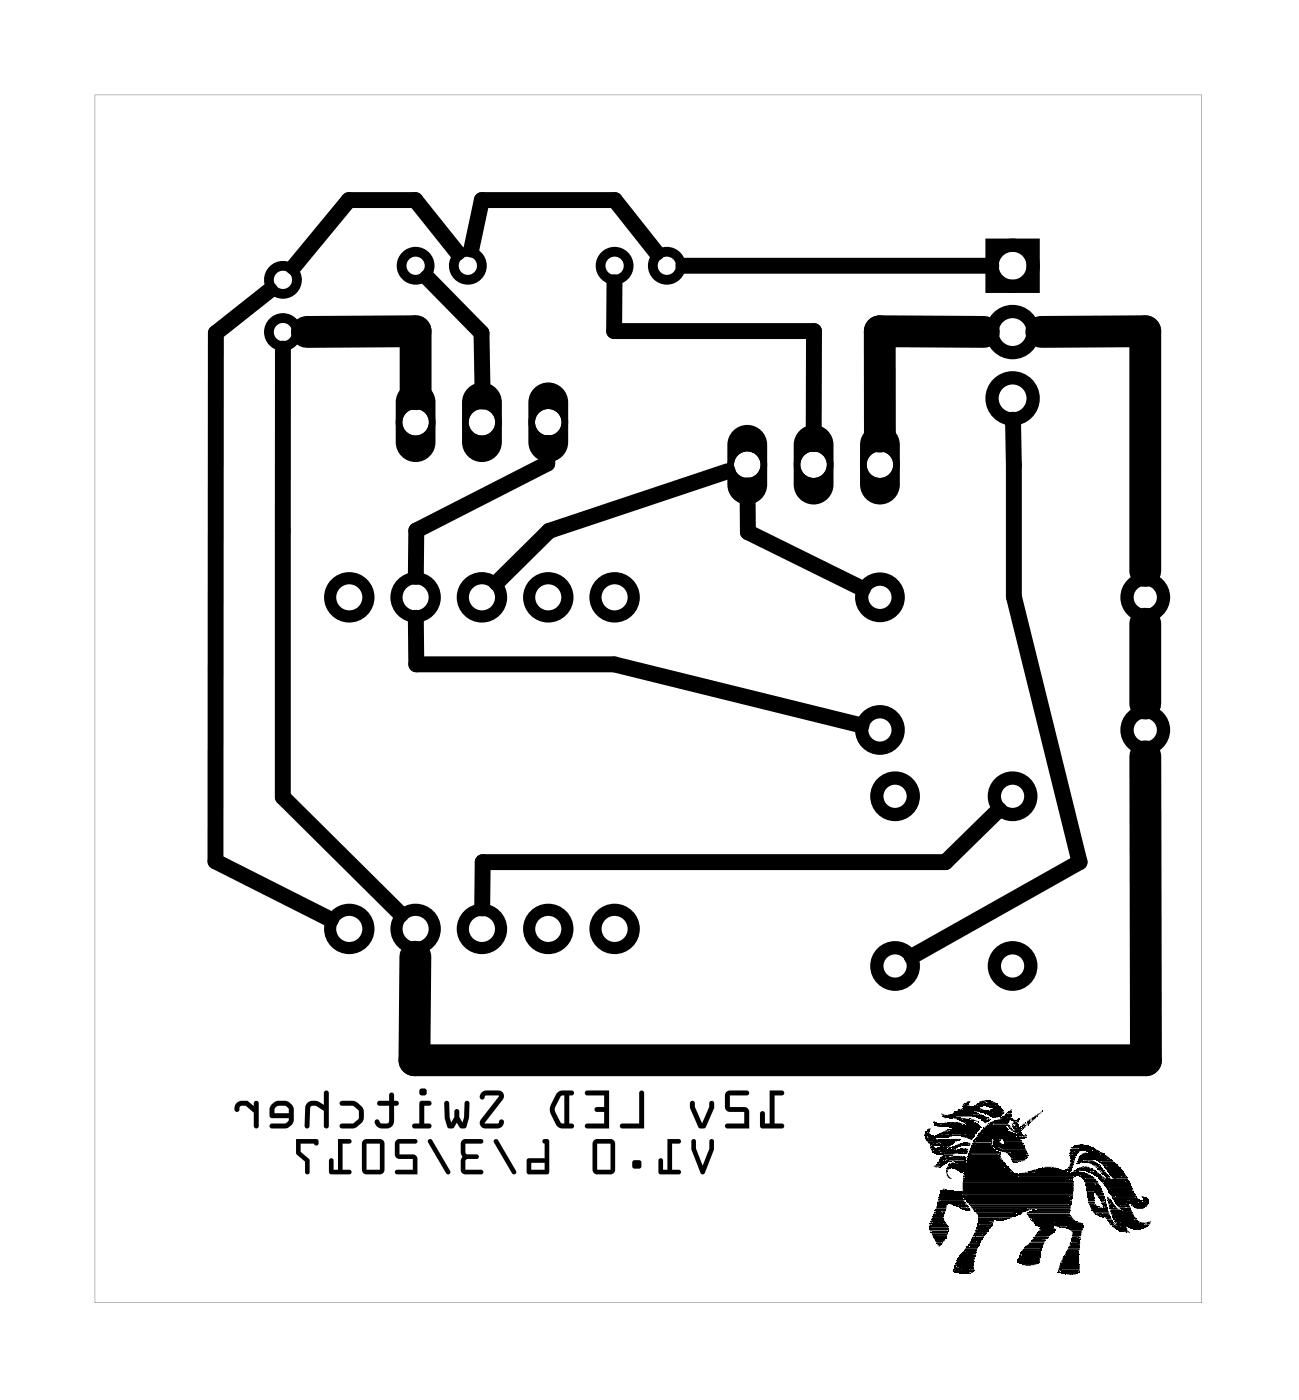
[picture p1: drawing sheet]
<svg xmlns="http://www.w3.org/2000/svg" width="50mm" height="54mm" viewBox="0 0 50 54" stroke-linecap="round" stroke-linejoin="round" font-family="sans-serif">
<g fill="#000">
<path d="M35.4 43.4h.1zM35.4 43.6h.1zM35.5 43.6v.1zM35.5 43.3h.1zM35.4 43.3l.2 .1zM35.5 43.4h.1zM35.5 43.4l.1 .1zM35.5 43.5h.1zM35.5 43.2h.1zM35.4 43.5h.3zM35.6 46.9h.1zM35.4 43.5h.3l-.3 .1z"/>
<path d="M35.6 44h.1zM35.5 43.7h.2zM35.5 43.7h.3zM35.5 43.8h.3zM35.6 43.9h.2zM35.7 43.9h.1zM35.6 43.9l.2 .1zM35.7 44l.1 .1zM35.8 42.9v.1zM35.7 43.5h.1zM35.5 43.6h.3zM35.5 43.5l.3 .1z"/>
<path d="M35.7 43.6h.1zM35.7 44h.1zM35.7 44.1h.1zM35.7 47.4h.1zM35.5 43.5h.3zM35.4 43.6h.4zM35.6 43.8l.2 .1zM35.8 44.1v.1zM35.7 47.3l.1 .1zM35.8 43.6v.1zM35.7 43.7h.1zM35.7 43.9h.2z"/>
<path d="M35.8 44l.1 .1zM35.8 44.2h.1zM35.8 43h.1zM35.8 43.5h.1zM35.8 43.6l.1 .1zM35.5 43.7h.4zM35.5 43.7l.4 .1zM35.8 44.1h.1zM35.8 43.8h.1zM35.8 43l.1 .1zM35.9 43.5h.1zM35.8 43.8l.2 .1z"/>
<path d="M35.8 44.2h.2zM35.8 43.1h.2zM35.9 43.8h.1zM35.9 44h.1zM35.9 44.1h.1zM35.8 44.1l.2 .1zM35.9 44.2h.1zM35.9 44.5l.1 .1h-.1zM35.8 44.7h.2zM35.9 46.1h.1zM35.9 43.7h.1zM36 44.1v.1z"/>
<path d="M35.9 44.5h.1zM35.9 45.9l.1 .1zM35.9 46h.1zM35.8 43.8h.2zM35.9 47.7h.1zM35.9 44.6h.1zM35.9 46.4h.1zM35.9 46.5h.1zM35.7 46.8h.3zM36 42.6l.2 .1h-.1zM35.8 43.5l.3 .1zM36 43.8l.1 .1z"/>
<path d="M36 44.2h.1zM35.9 44.5h.2zM35.8 46.4h.3zM35.8 46.5l.3 .1zM35.7 46.7l.4 .1zM35.7 46.8l.4 .1zM35.7 46.9h.4zM35.6 46.9l.5 .1zM35.9 47.6h.2zM36 47.6l.1 .1zM35.9 43h.2zM36 43.1h.1z"/>
<path d="M35.9 43.6h.2zM36 44.4h.1zM36 45.6h.1zM35.9 46.3h.2zM35.8 46.4l.3 .1zM35.7 46.7h.4zM36 43l.1 .1zM35.8 43.1h.3zM36 43.5h.1zM35.9 43.9h.2zM36 43.9h.1zM36 44.3h.1z"/>
<path d="M35.7 46.6l.5 .1h-.5zM35.6 46.8h.5zM35.6 46.9h.5zM36 44.5h.1zM35.8 44.6h.3zM35.8 46.3h.3zM35.7 46.6h.4zM35.8 46.6h.3zM36.1 43.1h.1zM36.1 44.6h.1zM35.8 44.6h.4zM35.8 46.3l.4 .1z"/>
<path d="M35.8 46.5h.4zM36.1 46.5l.1 .1zM35.7 46.7h.5zM36.1 46.7l.1 .1zM35.6 46.8h.6zM36.1 46.9l.1 .1zM35.8 47.5h.4zM36 43.5h.2zM36.1 43.5l.1 .1zM36 44.3h.2zM36 44.5h.2zM36 44.6h.2z"/>
<path d="M36.1 45.5l.1 .1zM35.9 46.3h.3zM35.9 46.4h.3zM36.1 46.4l.1 .1zM35.8 47.5h.4l-.2 .1h-.1zM36.1 44.3h.1zM36.1 44.3l.1 .1zM36.1 44.5l.1 .1zM36.1 46.4h.1zM36.1 46.8h.1zM35.9 47.5h.3zM36.1 43.8l.1 .1z"/>
<path d="M36 44.1h.2zM36 46.1h.2zM36.1 46.3h.1zM36.1 46.8l.2 .1zM36.1 46.9h.1zM35.8 47.4l.4 .1zM36.1 43h.1zM36 43.6l.2 .1zM35.8 44h.4zM35.9 44l.3 .1zM36.1 44.4h.1zM36 46h.2z"/>
<path d="M35.9 46.1h.3zM35.7 47l.5 .1zM35.8 47.4h.4zM36.2 42.7h.1zM36.1 42.8h.2zM36.2 43h.1zM36.2 43.1h.1zM36.1 43.1h.2zM36.2 44.9l.1 .1zM36.1 43.9h.2zM36 43.9l.3 .1zM35.7 44h.6z"/>
<path d="M36.2 44.5h.1zM35.6 47.1h.7zM35.7 47.1l.6 .1zM35.9 47.3h.4zM35.8 47.3l.5 .1zM35.8 47.4h.5zM36 43.1l.3 .1zM36 43.4h.3zM36 43.7h.3zM36 44h.3zM36.1 44.5h.2zM35.9 46.1h.4z"/>
<path d="M35.9 46.1l.4 .1-.1 .1h-.4zM36.1 46.9h.2zM35.6 47.1h.7l-.7 .1zM35.7 47.2h.6v.1h-.6zM36.3 44.9l.1 .3-.1-.1zM36.2 44.4h.1zM36.2 46.1h.1zM36.2 46.9l.1 .1zM35.7 47l.6 .1zM35.6 47.2h.7zM36.2 43.5h.1zM36.2 43.8h.1z"/>
<path d="M36 44.1h.3zM36.2 44.3h.1zM36.2 44.4l.1 .1zM36.2 44.8h.1zM35.6 47h.7zM35.6 47h.7l-.7 .1zM35.7 47.1h.6zM35.7 47.2h.6zM36.1 43l.2 .1zM36.2 43.5l.1 .1zM35.9 43.7h.4zM36.3 44.7v-.1z"/>
<path d="M36 46.1h.3zM36.3 43h.1zM36.1 43.3h.3zM36.2 43.5h.2zM36.3 43.6l.1 .1zM36.1 44.3h.3zM36.1 44.5h.3zM36.1 45.6h.3zM35.9 44.1h.5zM36.1 42.7l.3 .1zM36.3 43.8h.1zM36.3 44h.1z"/>
<path d="M36 44.1h.4l-.3 .1zM36.2 44.2h.2zM36.3 44.4h.1zM36.3 44.7h.1zM36.3 44.7l.1 .1zM36.3 42.7h.1zM36.3 43.5h.1zM36.2 43.8l.2 .1zM35.8 44h.6zM36.4 44v.1zM36 44.4h.4zM36.3 44.5h.1z"/>
<path d="M36.3 44.1h.1zM36.4 43.1h.1zM36 43.4l.5 .1zM36.2 43.5h.3zM36 43.8h.5zM36.3 44.6h.2zM36.1 45.6h.4zM36.4 42.7l.1 .1zM36.3 42.8h.2zM36.3 43h.2zM36.4 43l.1 .1zM36.3 44.3h.2z"/>
<path d="M36.4 44.4h.1zM36.4 44.7h.1zM36.3 43.1h.2zM36.2 44.2h.3zM36.3 44.7h.2zM36.3 43.1l.2 .1zM36.1 44.2h.4zM36.4 44.5h.1zM36.5 43h.1zM35.9 43.7h.7zM36 43.7l.6 .1zM36.1 42.8h.5z"/>
<path d="M35.8 43.7h.8zM36.3 43.7h.3zM36.4 44l.2 .1zM36.5 44.1h.1zM36.3 44.6h.3zM36 45.7h.6zM36 45.7l.6 .1zM36.5 48.5h.1zM36.5 43.9h.1zM36.5 44h.1zM36.4 44.6h.2zM36 45.6h.6z"/>
<path d="M36.5 46.2h.1zM36.5 48.6l.1 .1zM36.4 43.7h.2zM36.3 44.4l.3 .1zM36.5 48.5l.1 .1zM36.5 48.6h.1zM36.4 43.6h.3zM36.5 44h.2h-.3zM36.6 44l.1 .1zM36.2 44.1l.5 .1zM36.6 44.5h.1zM36.6 48.4h.1z"/>
<path d="M36.5 48.6h.2zM36.6 48.7h.1zM36.4 43.9l.3 .1zM36.5 44.2h.2zM36.6 48.5h.1zM36.6 46.2h.1zM36.5 42.8h.2zM36.3 44.3l.4 .1zM36 45.7h.7zM36.7 42.5v.1zM36.7 42.8v.1zM36.5 43.9h.2z"/>
<path d="M36.4 44.3h.3zM36.4 44.4h.3zM36.6 45.7l.1 .1zM36.5 48.7h.2zM36.6 48.7l.1 .1zM36.6 42.6h.2zM36.6 43l.2 .1zM36.5 43.5h.3zM36.6 43.9l.2-.1zM36.6 43.9h.2zM36.6 44.3h.2zM36.6 44.8h.2z"/>
<path d="M36.7 42.6h.1zM36.4 42.8h.4zM36.7 42.9h.1zM36.7 43.6h.1zM36.7 43.9h.1zM36.6 46.2h.2zM36.6 48.6l.2 .1zM36.5 46.1l.3 .1zM36.5 48.6h.3zM36.5 43.1h.3zM36.7 44.8l.1 .1zM36 45.6l.8 .1z"/>
<path d="M36.8 44.3h.1zM36 45.8h.8zM36.8 42.5l.1 .1zM36.8 44.9h.1zM36 45.7h.9zM36.8 48h.1zM36.6 48.7h.3zM36.7 44h.2zM36.6 44.1h.3zM36.7 44.5h.2zM36.7 44.6h.2zM36.7 44.9h.2z"/>
<path d="M35.9 45.9h1zM36 45.9h.9zM36.8 43.1h.1zM36.8 43.5h.1zM36.7 44.4h.2zM36.6 44.5h.3zM36.5 44.7h.4zM36 45.9l.9 .1zM36.3 46h.6zM36.3 44.4h.6zM36.7 44.4l.2 .1zM36.5 44.5l.4 .1z"/>
<path d="M36.4 44.6l.5 .1zM36.5 44.8h.4zM36.8 44.8l.1 .1zM36 45.8h.9zM36 46h.9zM36.7 48.8h.2zM36.8 44.4h.1zM36.3 44.6h.6zM36.5 44.7l.4 .1zM36.8 46.2h.1zM36.9 42.4h.1zM36.7 42.8l.4 .1z"/>
<path d="M36.9 42.9h.1zM36.7 44.2h.3zM36.8 44.3l.2 .1zM36.6 44.5h.4zM36.7 44.6h.3zM36.9 44.6h.1zM36.5 44.6h.5zM36.9 44.9h.1zM36 45.8h1zM35.9 46l1.1 .1zM36.3 46.1h.7zM36.9 48.7h.1z"/>
<path d="M36.9 43h.1zM36.5 43.4l.5 .1zM36.9 44.4h.1zM36.5 44.4h.5zM36.4 46.1h.6zM36.7 46.1h.3zM36.8 46.2l.2 .1zM36.9 47.9h.1zM36.9 42.3h.1l-.1 .1zM36.6 44h.4zM36.9 44.3l.1 .1zM36.9 45h.1z"/>
<path d="M36.8 46.2h.2zM36.9 46.2h.1zM36.8 46.3h.2zM36.9 42.3l.1 .1zM36.9 43.5l.1 .1zM36.7 44l.3 .1zM36.9 45.9l.1 .1zM37 46.1l.1 .1zM36.9 43.7l.2 .1zM36.8 43.8h.3zM36.4 44.1h.7zM36.5 44.1h.6z"/>
<path d="M36.9 44.1h.2l-.1 .1zM37 46.2h.1zM37 46.3h.1zM36.8 48.7h.3zM36.8 42.9h.3zM36.8 43.8l.3 .1h-.3zM36.8 43.9h.3zM37 44h.1v.1zM37 42.3h.1zM36.9 42.4h.2zM36.8 46.2h.3zM37 46.2l.1 .1z"/>
<path d="M37 46.3l.1 .1zM36.8 48.7l.3 .1zM36.9 42.2l.2 .1zM37 46l.1 .1zM37 47.7l.1 .1zM36.9 48.7h.2zM37.1 42.3l.1 .1zM36.9 43.8h.2l.1 .1zM37 48.6l.1 .1zM37.1 48.7v.1zM37 42.2h.2zM37.1 42.9h.1z"/>
<path d="M37.1 46.3l.1 .1zM37.1 47.7h.1zM36.9 42.4h.3zM37.1 44.1h.1zM37.1 44.2h.1zM37 46h.2zM37.1 46h.1zM36.9 48.8h.3zM37.1 44.3h.1zM37.1 46.2h.1zM37.1 47.7l.1 .1zM37.1 48.7h.1z"/>
<path d="M36.9 42.5l.3 .1zM36.6 42.6h.6zM36.4 42.7h.8zM37.2 42.8l.1 .1zM36.1 43.4h1.1zM36.9 48h.3zM36.7 48.2h.5zM36.9 42.5h.3zM37 43h.2zM36.5 43.5h.7zM36.8 48h.4zM36.8 48l.4 .1z"/>
<path d="M36.7 48.1l.5 .1zM36.7 48.2l.5 .1zM36.6 48.3h.6zM36.6 48.5h.6zM36.5 42.6h.8zM36.8 42.9l.5 .1zM37 43l.3 .1zM36.1 43.4h1.2zM37 43.6h.3l-.1 .1zM36.7 48.2h.6zM36.6 48.3l.7 .1zM36.7 48.4h.6z"/>
<path d="M36.6 48.5h.7zM37.2 48.7h.1zM36.7 42.5h.6zM36.8 42.6h.5zM37 43h.3zM36.4 43.3h.9zM37.1 43.5l.2 .1zM37.2 43.9h.1zM36.7 48.1h.6zM36.6 48.4h.7zM36.7 48.4l.6 .1zM36.7 48.5h.6z"/>
<path d="M36.7 48.5l.6 .1zM36.7 48.6h.6zM37 42.9h.3zM36.3 43.3h1zM37.2 43.4h.1zM36.8 43.5h.5zM36.6 48.3h.7zM36.7 48.3h.6zM36.6 48.6h.7zM37.2 48.6h.1zM37.1 48.7h.2zM36.9 42.5h.4z"/>
<path d="M37.1 42.9h.2zM37.2 43h.1zM36.9 43.1h.4zM37.3 43.8v.1zM37.2 47.4l.1-.1zM37.2 47.4h.1zM36.9 48.1h.4zM37.3 48.1v.1zM37.2 48.2h.1zM36.8 42.5h.5zM37 43.1h.3zM37 43.4l.3 .1z"/>
<path d="M37 43.5h.3zM36.4 42.7h1zM36 43.4h1.4zM37.3 48h.1zM36.8 48h.6zM36.9 48h.5zM37.3 42.9l.1 .1zM37 43h.4zM36.3 43.2h1.1zM37.3 43.4h.1zM36.3 43.4h1.1zM37.2 47.6h.2z"/>
<path d="M37.1 47.9h.3zM36.9 47.9h.5zM37 47.9l.4 .1zM37.3 42.6h.1zM36.4 43.2h1zM36.5 43.2h.9zM37.1 47.7h.3zM37 47.8l.4 .1zM37 47.9h.4zM37.4 43v.1zM36.5 43.1h.9zM37.3 43.3h.1z"/>
<path d="M36.3 43.3l1.1 .1zM37.2 47.5h.2zM36.9 47.9l.5-.1zM37.3 42.4h.2zM37.3 42.5h.2zM37.3 43.1h.2zM36.5 43.2l1 .1zM37.4 43.3h.1zM37.4 43.5h.1zM37.4 47.1h.1zM37.1 47.6h.4zM37.2 47.7l.3 .1z"/>
<path d="M37 47.8h.5zM37.1 42.4h.4zM36.5 42.6l1 .1zM37.3 42.7h.2zM37.3 42.8h.2zM36.6 43.1l.9 .1zM37.4 43.2l.1 .1zM37.3 43.3h.2zM37.4 43.6h.1zM37.4 47l.1 .1zM37.1 47.6l.4-.1zM37.1 47.6l.4 .1z"/>
<path d="M37.1 47.7h.4zM37.4 42.5h.1zM37.2 47.5h.3zM37.4 47.7h.1zM36.9 42.4l.6 .1zM37.3 42.6h.2zM37.4 43.2h.1zM37.4 46.9h.1zM37.2 47.7h.3zM36.5 43.1h1zM37.4 47.6h.1zM37.5 42.2l.1 .1z"/>
<path d="M37.5 43.1l.1 .1zM37.5 43.2h.1zM37.4 47.6h.2zM37.5 47.6h.1zM37.5 42.5h.2zM37.5 42.6h.1zM37.4 42.7h.2zM37.4 43.2h.2zM37.5 47.5h.1zM37.3 42.3h.3zM37.5 42.7h.1zM37.4 42.8h.2z"/>
<path d="M37.5 42.8h.1zM37.5 42.8l.1 .1zM37.5 43.4h.1zM37.4 47.4h.2zM37.4 42.3h.2zM37.5 42.3l.1 .1zM37.6 43.3v.1h-.1zM37.2 47.5h.4zM37.5 42.4h.1zM37.3 42.7h.3zM37.3 47.4h.3zM37.3 47.4l.3 .1z"/>
<path d="M37.3 42.5l.4 .1zM37.4 47.4h.3zM37.6 42.2l.1 .1zM37.5 42.8h.2zM37.6 43.2l.1 .1zM37.3 47.3h.4zM37.4 47.3l.3 .1zM37.6 47.3h.1zM37.6 42.6h.1zM37.3 42.7l.4 .1zM37.5 47h.2zM37.4 47.2h.3z"/>
<path d="M37.5 42.3h.2zM37.6 42.9h.1zM37.6 42.9l.1 .1zM37.4 47h.3zM37.3 47.1l.4 .1zM37.3 47.3h.4h-.4zM37.7 42.2h.1zM37.6 42.2h.2zM37.6 42.6h.2zM37.5 42.6h.3zM37.6 42.8h.2zM37.7 43.2h.1z"/>
<path d="M37.7 43.2l.1 .1zM37.5 47h.3zM37.3 47.2l.5 .1zM37.7 43h.1zM37.7 42.6l.1 .1zM37.7 42.8h.1zM37.7 43.1h.1zM37.5 47l.3 .1zM37.4 47.2h.4zM37.3 47.2h.5zM37.7 42.8l.1 .1zM37.6 42.9h.2z"/>
<path d="M37.5 47.1h.3zM37.4 47.1h.4zM37.5 42.2l.3-.1zM37.7 42.3h.1zM37.8 47.1v.1zM37.6 42.3h.3zM37.6 42.3l.3 .1zM37.7 42.5h.2zM37.8 42.5l.1 .1zM37.8 42.8l.1 .1zM37.2 43.9h.7zM37.2 44h.7z"/>
<path d="M37.5 46.8l.4 .1zM37.8 42.7h.1zM37.7 42.9h.2zM37.3 43.6h.6zM37.3 43.7h.6zM37.5 46.8h.4zM37.8 42.2h.1zM37.3 43.7l.6 .1zM37.4 46.9h.5zM37.8 42.2h.2zM37.9 43h.1zM37.9 43.1h.1z"/>
<path d="M37.2 44l.8 .1zM37.2 44.1h.8zM37.5 46.9h.5zM37.8 47h.2zM37.7 42.6h.3zM37.9 42.7l.1 .1zM37.3 43.6l.7 .1h-.6zM37.3 43.7h.7zM37.4 43.8h.6zM37.3 43.8h.7zM37.3 43.8h.7v.1h-.7zM37.3 43.6h.7z"/>
<path d="M37.2 43.9h.8zM37.9 46.8h.1zM37.4 46.9l.6 .1zM37.7 47h.3zM37.9 42.7h.1zM37.2 44l.8-.1zM37.9 44h.1zM37.9 46.8l.1 .1zM37.9 43l.1 .1zM37.9 42.4h.2zM37.2 44h.9zM37.5 46.7h.6z"/>
<path d="M37.5 46.7l.6 .1h-.6zM37.9 46.8h.2zM38 42.2h.1zM38 42.8h.1zM37.1 44h1zM38 44l.1 .1zM38 44.1h.1zM37.5 46.6l.6 .1zM37.7 42.2l.4 .1zM37.9 42.3h.2zM37.8 42.4h.3zM37.2 44.1h.9z"/>
<path d="M37.6 46.7h.6zM37.9 42.3h.3zM37.5 46.7h.7zM37.8 42.3h.4zM38 42.4l.2 .1zM38 42.7h.2zM38.1 42.9h.1zM38.1 44h.1zM37.2 44.1h1zM38.2 42.3l.1 .1zM37.8 42.6h.4zM38 43.6h.2z"/>
<path d="M38 43.9h.2zM37.1 44.3h1.1zM38.2 42.3h.1zM38 42.5h.3zM37.9 42.6h.4zM38 43.9h.3zM38.2 44h.1zM38.1 42.8h.2zM38 43.6l.3 .1zM38 43.7h.3l.1 .1h-.4zM38.2 43.9l.1 .1zM38.1 44h.2z"/>
<path d="M37.2 44.1h1.1zM37.1 44.2l1.2 .1zM37 44.4h1.3zM38.1 46.7h.2zM38.1 42.4h.2zM37.9 42.5l.4 .1zM38 42.7l.3 .1zM38.1 43.7h.2zM37.1 44.1l1.2 .1zM37.1 44.2h1.2h-1.1zM38.2 44.2h.1zM37.2 44.3h1.1z"/>
<path d="M37.1 44.3h1.2zM37.9 42.4h.4zM38 42.7h.3zM37.1 44.3h1.2l-1.3 .1zM38.3 44.3l.1 .1zM38.3 42.5h.1zM37.8 42.6h.6zM38.3 42.6h.1zM38.2 42.7h.2zM38 42.7h.4zM38.1 44h.3zM38.1 42.5h.3z"/>
<path d="M38 42.6h.4zM38.2 42.9h.2zM38 42.5h.4zM37.8 43.1h.6zM37 44.4l1.4 .1zM37 44.6l1.4 .1zM38.4 42.5v.1zM37.9 43.1h.5zM37.8 43.2h.6zM37.8 43.2l.6 .1zM37 44.5h1.4h-1.4zM37 44.6h1.4z"/>
<path d="M38.4 42.6h.1zM37.8 42.6l.6 .1zM38 43.8l.4 .1zM37.1 44.5h1.3zM36.9 44.7h1.5zM38.1 46.6l.3 .1zM38.1 46.7h.3zM37 44.6h1.5zM37 44.7h1.5zM37 44.7l1.5 .1zM38.3 46.7h.2zM37.8 43.2h.7z"/>
<path d="M38.4 43.9h.1zM37 44.5l1.5 .1zM38.4 42.7h.1zM37.8 43.1l.7 .1zM38 43.9h.5zM38.4 43.2h.1zM38.4 43.6h.1zM38.5 42.7l.1 .1zM38.3 42.8h.3zM38.4 42.8l.2 .1zM37.8 43.1h.8zM38.5 43.1h.1z"/>
<path d="M37.6 43.3h1zM38.4 44.6l.2 .1zM36.7 44.8h1.9zM37 44.9h1.6zM36.9 44.9h1.7zM38.5 42.7h.1zM38.2 42.9l.4-.1zM38.4 42.9h.2zM37.6 43.2h1zM37 44.8h1.6zM38.1 42.9h.5zM37.9 43h.7z"/>
<path d="M38 43l.6 .1zM38.4 43.2l.2 .1zM37.6 43.4h1zM38.4 46.7h.2zM38 42.9l.6 .1zM38 43h.6zM38 43.1h.6zM37.7 43.3h.9zM38.5 44.7h.1zM36.9 44.8l1.7 .1zM38.6 43.1l.1 .1zM38.5 42.7h.2z"/>
<path d="M38.6 44.2h.1zM38.6 44.8h.1zM38.6 44.9h.1zM38.5 46.7h.2zM38.6 42.9h.1zM38.6 42.9l.1 .1zM37.6 43.4h1.1zM38.5 44.1h.2zM36.8 44.8h1.9zM38.6 42.6h.1zM38.6 42.6l.1 .1zM38.4 42.8h.3z"/>
<path d="M37.6 43.4l1.1-.1zM37.7 43.4h1zM38.6 44.1l.1 .1zM38.6 42.7h.1zM36.8 44.8h1.9l.1 .1zM38.5 46.6l.2 .1zM37.5 46.6h1.2l-1.2 .1zM38.7 43l.1 .1zM38.7 44.3h.1zM37.5 46.5l1.3 .1zM38.7 43.2h.1v.1zM38.6 42.8l.2 .1z"/>
<path d="M37.5 46.5h1.3zM38.7 43.4h.1zM38.6 44.9h.2zM37.5 46.6h1.3zM38.8 42.9h.1zM38.7 44.3h.1l-.1 .1zM38.7 46.5h.1zM38.8 43.2h.1zM37.7 43.4h1.2zM38.8 44.5h.1zM38.8 44.4h.1zM37.4 43.5h1.5z"/>
<path d="M38.6 44.9h.3zM38.8 42.9l.1 .1h-.1zM37.5 43.4l1.4 .1zM37.6 43.5h1.3zM37.5 43.5h1.4zM38.8 46.5h.1zM37.5 46.6h1.4zM36.9 45h2h-2zM38.9 43h.1zM38.8 43.2h.2zM38.8 44.5h.2zM37 45h2z"/>
<path d="M38.8 46.5h.2zM38.8 43h.2zM38.8 43l.2 .1zM38.8 43.1l.2 .1zM38.9 44.5h.1zM38.8 46.5l.2 .1zM38.9 43.1h.1zM38.9 43.5h.1zM37.5 43.6h1.5zM36.9 45.1h2.1zM38.9 42.9h.1zM38.8 42.9h.2z"/>
<path d="M38.8 43.1h.2zM38.9 46.4l.1 .1zM39 48.2v.1zM38.4 43.6l.7 .1zM38.5 43.8h.6zM38.5 43.9h.6zM37.3 46.3l1.8 .1zM37.4 46.4h1.7zM39 43.2h.1zM38.9 43.2h.2zM38.9 43.3h.2zM38.8 43.3l.3 .1z"/>
<path d="M39 43.5h.1zM37.4 43.5l1.7 .1zM37.5 43.6h1.6zM38.3 43.6h.8l-.8 .1zM38.6 43.6l.5 .1zM38.5 43.8l.6 .1zM37.3 46.3h1.8l-1.8 .1zM37.4 46.3h1.7zM38.9 46.5h.2zM39 48.4h.1zM38.8 43.2h.3zM38.8 43.3l.3-.1z"/>
<path d="M39 43.4h.1zM38.9 43.4h.2zM39 44.5h.1zM38.9 48.3l.2 .1zM38.4 43.7h.7zM38.5 43.7h.6zM38.5 43.7l.6 .1zM39 48.3h.1zM39 43.4l.1 .1zM39 43.6h.1zM39.1 43.7l.1 .1zM37.3 46.4h1.8z"/>
<path d="M39 46.4l.1 .1zM39 43.5h.2zM37.4 43.5h1.8zM38.5 43.8h.7zM39.1 43.9h.1zM39.1 46.3l.1 .1zM39.1 48h.1l-.2 .1zM39 48.1h.2zM39.1 48.4h.1zM39.1 43.2l.1-.1zM39.1 43.2h.1zM39.1 43.8l.1 .1z"/>
<path d="M37.4 46.4h1.8l-1.8 .1zM38.5 43.9h.7zM38.7 44.2h.5zM38.7 44.4h.5zM39.1 44.4l.1 .1zM39.2 43.1l.1 .1zM39.1 43.6h.2zM38.3 43.9h1zM38.3 43.9l1 .1zM38.3 44h1h-.9zM38.6 44.2l.7 .1zM38.7 44.4h.6l-.6 .1z"/>
<path d="M37.4 46.4h1.9zM39.1 43.1l.2-.1zM39.1 43.1h.2zM39.2 43.2h.1zM39.2 43.5h.1zM38.2 44l1.1 .1zM38.7 44.1h.6zM38.9 44.4h.4zM39.2 43.5l.1-.1v.1zM39.2 43.6h.1zM38.6 44.2h.7zM38.8 44.4h.5z"/>
<path d="M39.2 46.3l.1 .1zM39.1 46.4h.2zM39.2 43.5l.1 .1zM38.2 44.1h1.1h-.8zM38.5 44.1h.8zM38.7 44.1l.6 .1zM39.1 44.9h.2zM39.1 46.3h.2zM39.3 44.1l.1 .1zM38.8 44.3h.5h.1l-.5 .1zM38.7 44.2h.7zM39.2 46.4h.2z"/>
<path d="M39.3 44.2h.1zM39.3 44.2l.1 .1zM38.7 44.3h.7zM39.3 47.7l.1 .1zM39.2 46.3h.2zM39.3 46.3l.1 .1zM39.3 43h.1zM39.3 42.9l.2-.1v.2zM39.3 43h.2zM39.4 44.9h.1zM39.4 46.4h.1zM39.4 46.3h.1z"/>
<path d="M39.5 46.3h.1zM39.5 46.4h.1zM39.2 48.4h.4zM39.5 44.8l.1 .1zM39.4 46.4h.2zM39.4 44.9h.3zM39.1 48.3l.6 .1zM39 48.4h.7zM39.5 42.8l.2-.1-.2 .3zM39.5 44.8h.2zM39.6 44.8h.1zM39.5 44.9h.2z"/>
<path d="M39.2 48.4h.5zM39.6 46.8h.1zM39.6 46.8l.1 .1zM39.2 48h.5zM39.1 48h.7zM39.1 48.1l.7 .1zM39 48.2h.8zM39 48.3h.8zM39.1 48.1h.7zM39.1 48.4h.7zM39.7 47.2h.1zM39.7 47.3h.1z"/>
<path d="M39.1 48.2h.7zM39.1 48.2l.7 .1zM39.1 48.3h.7zM39.2 48.3l.6 .1zM39.6 48.4h.2zM39.2 48l.6 .1zM39.2 48.1h.6zM39 48.1h.8zM39.7 42.7l.2-.1-.1 .1zM39.8 47.2h.1zM39.1 47.9h.8zM39.1 47.9l.8 .1z"/>
<path d="M39.1 48h.8zM39.2 47.9h.7h-.8zM39.2 47.8h.7zM39.2 47.8l.7 .1zM39.4 47.7h.5zM39.4 47.7l.5 .1zM39.5 47.5h.4zM39.5 47.6h.4zM39.8 44.7l.2 .1zM39.4 47.6h.6zM39.3 47.7l.7-.1zM39.5 47.6h.5z"/>
<path d="M39.5 47.5l.5 .1h-.6zM39.9 47.5h.1zM39.5 47.5h.5zM39.6 47.4h.5zM39.5 47.5l.6-.1zM40.1 47.4h.1zM39.6 47.4l.6-.1zM39.7 47.3h.5zM39.6 47.3h.6zM39.7 46.8l.6 .1zM39.7 46.9h.6zM39.8 47h.5z"/>
<path d="M39.9 47.1l.4 .1zM40 44.7h.3zM39.8 44.8h.5zM39.8 47.1h.5zM39.9 47.1h.4zM39.8 47.2l.5 .1zM39.9 47h.4zM39.8 47l.5 .1zM39.8 47.1h.5l-.5 .1zM39.8 47.2h.5zM40.3 46.8v.1zM39.7 46.9l.6 .1z"/>
<path d="M39.7 46.8h.7zM39.8 47h.6zM39.9 47l.5 .1zM39.7 47.2h.7zM40 44.7l.4 .1zM39.9 47.2h.5zM40.3 47.1h.1zM40.3 47.1l.1 .1zM40.4 44.7l.1 .1zM40.3 44.8h.1zM39.7 44.8h.9zM39.7 44.8l.9 .1z"/>
<path d="M40.5 48.7h.1zM39.7 44.9h1zM40.6 44.8h.1zM40.6 48.4h.1zM40.6 48.7l.1 .1zM39.4 44.9h1.3zM40.6 47h.2h-.2zM39.7 44.9h1.1zM40.8 44.9h.1zM40.7 44.8l.2 .1zM40.8 48.1h.1zM37.1 46.1h3.8z"/>
<path d="M37.2 46.1l3.7 .1zM39.4 46.5h1.5zM40.9 44.8v-.1zM39.4 46.5l1.5 .1zM39.5 46.6h1.4zM39.4 46.7h1.5zM39.5 46.7h1.4zM40.8 44.8h.2zM40.8 44.9h.2zM36.9 45.2h4.1h-4.1zM39.6 46.4h1.4h-1.4zM39.7 46.4h1.3z"/>
<path d="M39.3 46.4l1.7 .1zM39.3 46.5h1.7zM39.4 46.5h1.6zM39.4 46.6l1.6 .1zM40.7 47h.3zM40.9 44.8h.1zM40.9 44.9h.1zM40.9 46.1h.1zM37.2 46.2h3.8v.1h-3.8zM39.6 46.3h1.4v.1h-1.3v-.1zM39.5 46.4h1.5zM39.4 46.6h1.6z"/>
<path d="M39.5 46.7h1.5zM40.8 47h.2zM40.9 44.8l.1 .1zM40.9 46.2h.1zM41 46h.1zM40.9 46l.1 .1zM40.9 46.1l.1 .1zM39.4 46.6h1.6h-1.6zM39.5 46.8h1.5h-1.4zM40.9 47.1h.1zM41 44.7l.1 .1zM40.9 44.8h.2z"/>
<path d="M37.2 45.9l3.9 .1zM40.9 46.6l.2 .1zM41 47h.1zM40.9 47.8h.2zM41 44.3h.1zM41 44.4l.1 .1zM40.9 44.7h.2zM41 45.1l.1 .1zM40.9 45.2h.2zM41 45.8h.1zM41 45.9h.1zM41 44.3l.1 .1z"/>
<path d="M41 44.4h.1zM41 44.5h.1zM41 44.9h.1zM39 45l2.1 .1zM41 45.2h.1zM41 45.2l.1 .1zM36.8 45.7h4.3v.1h-4.1zM41 46.7h.1zM41 44.6h.1zM41 44.6h.1v.1h-.2zM36.9 45.3h4.2v.3l-4.2 .1-.1-.1zM41 44.5h.1l-.1 .1z"/>
<path d="M41 44.2h.2zM41.1 44.3h.1zM41 44.4h.2zM41.1 44.4l.1 .1zM41.1 44.3l.1 .1zM39.5 46.7l1.7 .1zM41 44.2l.2 .1zM40.9 48.8h.3zM41.1 43.9h.1zM41.1 44.2h.1zM41.1 44.9l.1-.1zM40.9 44.9h.3z"/>
<path d="M40.3 46.9h.9zM41 47.5h.2zM40.9 48.1h.3zM41.1 44h.2zM41.2 44.2h.1zM41.2 45h.1zM40.4 46.9h.9zM41 47.4l.3 .1zM40.8 48l.5 .1zM40.6 48.7h.7zM40.7 48.8h.6zM41 44h.3z"/>
<path d="M41 44l.3 .1zM41.1 44.1l.2 .1zM41.2 44.8h.1zM41.1 45h.2zM39.6 46.8h1.7zM40.4 46.8l.9 .1zM41 47.5h.3zM41.1 47.7h.2zM40.9 47.9h.4zM41.2 44.5h.1zM41.1 43.9l.2 .1zM41.1 44.1h.2z"/>
<path d="M40.9 48.1h.4zM40.7 48.7h.6zM41.2 44.5l.1 .1zM41.2 44.9h.1zM39.7 46.8h1.6zM40.4 46.9l.9 .1h-.8zM41.1 47.4l.2-.1-.1 .1zM41.3 47.4v.1zM41 47.7l.3 .1zM40.8 47.9h.5zM40.8 47.9h.5v.1h-.5zM40.9 48h.4z"/>
<path d="M40.7 48.1h.6zM40.7 48.1h.6v.2l-.7 .1zM40.7 48.3h.6zM40.7 48.3l.6 .1zM40.7 48.4h.6zM40.6 48.4h.7zM40.6 48.5l.7-.1v.2h-.6l-.2 .1zM40.7 48.6h.6zM41.2 43.9l.1-.1zM41.2 43.9h.1zM41 47.7h.3zM40.9 47.8h.4z"/>
<path d="M40.9 47.8h.4v.1h-.4zM40.7 48.7l.6 .1zM41.3 47.4l.1 .1zM41 44.1h.4h-.3v.1zM41.3 44.4h.1zM41.1 44.9h.3zM41.3 46.9h.1zM41.3 47.3l.1 .1zM41.1 47.5h.3zM41 47.5l.4 .1zM41.1 47.6h.3zM41 47.6h.4z"/>
<path d="M41 47.6h.4l-.5 .1zM41.3 44h.1zM41.3 45h.1zM41.3 46.8h.1zM41.1 47.3h.3zM40.8 47h.6zM41 47l.4 .1zM41.3 47.3h.1zM41.3 43.9h.1zM41.3 44.5h.1zM41.3 44.7h.1zM41.3 44.8h.1z"/>
<path d="M41.3 44.8h.1l-.1 .1zM41.1 47.1h.3zM41.4 43.8v.1zM41.2 43.9h.2zM41 44.1h.4zM40.3 46.9h1.1zM41 47.1h.4zM41 47.1h.4v.2h-.3v-.1zM41.4 43.9h.1zM41.3 44h.2zM41.3 44l.2 .1zM41.3 44.4l.2 .1z"/>
<path d="M41.4 44.5h.1zM41.4 44.9h.1zM41.3 46.9h.2zM41.3 43.9h.2zM41.3 43.9l.2 .1zM41.4 45.1h.1zM40.9 47h.6zM41.1 47h.4zM41.5 43.8v.1zM41.4 44.8h.1zM41.2 44.8h.3zM41.4 44.7h.1z"/>
<path d="M41.3 44.9h.2zM41.5 43.9h.1zM41.4 44.8h.2zM41.4 45.1l.2 .1zM41.3 45h.3zM41.4 43.9h.2zM41.3 44.5h.3zM41.5 44.7h.1zM41.5 44.9h.1zM41.3 44.9l.3 .1zM41.4 45h.2zM41.3 45l.3 .1z"/>
<path d="M41.4 44.2l.2-.1zM41.5 44.5h.1zM41.6 44.7l.2 .1zM41.5 44.8h.1zM41.6 44.2h.1zM41.6 44.5h.1zM41.4 44.7l.3 .1zM41.4 44.8l.3 .1zM41.6 44.9l.1 .1zM41.4 44.3h.3zM41.4 45.1h.3zM41.6 45.5l.1-.1z"/>
<path d="M41.6 45.5h.1zM41.4 44.2l.3 .1zM41.6 44.8h.1zM41.6 45h.2zM41.6 45l.1 .1zM41.6 45.5l.1 .1zM41.6 43.9h.1zM41.4 44h.3zM41.3 44h.4zM41.6 44.9h.1zM41.6 45.7h.1zM41.7 44.9h.1z"/>
<path d="M41.7 45.8h.1zM41.6 43.9h.2zM41.5 43.9l.3 .1zM41.5 44l.3 .1zM41.5 44.1h.3zM41.7 45.7h.1zM41.6 45.7h.2zM41.6 45.8h.2zM41.7 45.7l.1 .1zM41.7 46.2h.1zM41.7 45l.1 .1zM41.7 46.1l.1 .1z"/>
<path d="M41.5 44h.3zM41.5 44.4l.3 .1zM41.7 44.5h.1zM41.5 44.8h.3zM41.7 45.1h.1zM41.7 45.8l.1 .1zM41.6 44.1h.3zM41.7 44.5l.2 .1zM41.8 44.9h.1zM41.7 45.6l.2 .1zM41.8 45.8h.1zM41.8 46.3h.1z"/>
<path d="M41.7 44.5h.2zM41.4 45.1h.5zM41.8 45.7h.1zM41.8 45.7l.1 .1zM41.7 45.8h.2zM41.7 46.1h.2zM41.6 44.8h.3zM41.5 45.1l.4 .1zM41.5 45.2h.4zM41.7 45.9h.2zM41.7 45.9h.2v.1h-.2zM41.7 46h.2z"/>
<path d="M41.7 46l.2 .1zM41.8 46.1l.1 .1zM41.3 44h.6zM41.8 44.8h.1zM41.6 45.4h.3zM41.7 46.1h.2l.1 .1zM41.7 46.2h.2zM41.8 44h.2zM41.9 44.9h.1zM41.9 45.6l.1 .1zM41.9 44.5h.1zM41.7 44.8l.3 .1z"/>
<path d="M41.8 44.9h.2zM41.9 45h.1zM41.5 45.2h.5zM41.6 45.4h.4zM41.8 46.2h.2zM41.9 44.5l.1 .1zM41.9 44.9l.1 .1zM41.9 44.6h.1zM41.9 46.5h.1zM41.8 44l.2 .1zM42 44.9l.1 .1zM41.5 45.3h.5z"/>
<path d="M41.6 45.3h.5l-.5 .1zM41.9 46.2l.1 .1zM41.8 44.6h.3zM42 45h.1zM41.8 44.1h.3zM42 44.8h.1zM41.9 45h.2zM42 45.3h.1zM41.6 45.5h.5zM42 45.6h.1zM41.6 44.1h.5zM41.7 44.1l.4 .1z"/>
<path d="M42 44.5h.1zM42 44.6l.1 .1zM42 44.7h.1zM42 45.1h.1zM42 45.4h.1zM42 45.7h.1zM41.6 44.2h.5zM41.9 44.6h.2zM41.7 45.5h.4zM42 46.2h.1zM41.6 45.4h.5zM41.7 45.4l.4 .1z"/>
<path d="M42.1 45.8v.1zM41.8 46.3h.3zM42 46.5h.1zM42.1 44.8l.1 .1zM42 44.7h.2zM41.9 45h.3zM42.1 45l.1 .1zM42.1 45.1l.1 .1zM41.7 45.5h.5zM42.1 45.5h.1zM41.8 45.7h.4zM42 45.7h.2z"/>
<path d="M42 46.5l.2 .1zM42.1 46.6h.1zM41.7 44.1l.5 .1zM41.7 44.2h.5zM42.1 44.5h.1zM42.1 44.7h.1zM42.1 45.1h.1zM41.7 45.5l.5 .1zM41.6 45.6h.6zM42.1 45.9l.1 .1zM42.1 46.2l.1 .1zM42 46.5h.2z"/>
<path d="M42 44.7l.2 .1zM42.1 45l.2 .1zM42 45.1h.2zM42.1 45.2h.1zM41.6 45.6h.6l-.6 .1zM42.1 46.5h.1zM42.1 44.8h.1zM42.1 45.6h.1zM42 45.6l.2 .1zM41.3 44.3h.9zM42 44.8h.2zM42.1 45.8h.1z"/>
<path d="M41.4 44.3h.9zM41.4 44.4h.9zM42.1 44.8h.2zM42.2 44.9h.1zM42.2 45.3h.1zM42 45.7l.3 .1zM42 45.8h.3h-.3zM42.1 46h.2zM42.2 46.1h.1zM42.2 44.2h.1zM42.2 45.1h.1zM42.2 45.8l.1 .1z"/>
<path d="M42.2 46h.1l-.1 .1zM42.2 46.6h.1zM42.2 44.8l.1 .1zM42.2 45.2h.1zM42.1 45.9h.2zM42.2 45.9h.1zM42.2 45.9l.1 .1zM41.7 44.2l.6 .1zM41.3 44.3h1zM42.3 44.6v.1zM42.2 44.9l.1 .1zM42.3 45.2v.1z"/>
<path d="M42.3 45.3v.1zM42.2 46h.1zM41.3 44.3l1 .1h-1zM42.2 45.1l.2 .1zM42.3 46v.1zM42.2 46.1h.2zM42.3 46.1v.1zM41.7 44.3h.7l.1 .1zM42.3 44.7h.1zM42.3 44.9l.1 .1zM42.2 46.2h.2zM41.3 44.4h1.1z"/>
<path d="M42.3 46.2h.1zM42.3 45h.1zM42.3 45.1h.1zM42.2 46.3h.2zM41.9 46.3h.5zM42.2 46.5h.2zM42.4 45.8l.1 .1v.1zM41.8 46.3l.6 .1zM41.8 46.4h.6h.1l-.6 .1zM42.3 45h.2zM42.4 45.1h.1zM42.4 45.2h.1z"/>
<path d="M42.2 46.6h.3zM42.4 46.7h.1zM42.3 44.4h.2zM42.3 45l.2 .1zM42.3 45.2l.2 .1zM42 46.4l.5 .1zM42.2 46.5h.3zM42.3 46.6h.2zM41.4 44.4h1.1zM42.4 44.9h.1zM42.4 45.1l.1 .1zM42.4 46.1h.1z"/>
<path d="M42.2 46.5l.3 .1zM42.4 46.1h.1v.1zM42.5 46.6l.1 .1zM42.4 46.7l.1 .1zM42.4 44.4h.1zM42.5 44.9h.1zM42.5 45h.1zM42.3 45.2h.3zM42.5 46h.1zM42.5 46.2h.1zM42.5 45.2h.1zM42.5 46.1h.1z"/>
<path d="M42.5 46.7h.1zM42 44.4l.6 .1zM42.4 46l.2 .1zM42.5 46.1l.2 .1zM42.5 46.1l.1 .1zM42.5 46.8h.1zM42.5 46.9h.1zM42.1 44.5h.5zM42.2 45.2h.4zM42.5 46.2l.1 .1zM42.4 46.8h.2zM42.5 46.8l.1 .1z"/>
<path d="M42.2 44.5h.4zM42.6 46.5v.1zM42.6 46.9l.1 .1zM42.6 44.5h.1zM42.5 45.2l.2 .1zM42.5 46.2h.2zM42.6 46.8l.1 .1zM42.6 46.9h.1zM42.6 45.8l.1 .1zM42.6 46.5h.1zM42.2 44.5h.5zM42.2 44.6h.5z"/>
<path d="M42.6 45.8h.1zM42.6 45.9h.1zM42.6 45.9l.1 .1zM42.6 46.9l.2 .1zM42.6 47h.1zM42.2 44.5l.5 .1zM42.6 46.6h.1zM42.2 44.6h.6zM42.3 44.8h.4h-.3zM42.6 46.2l.2 .1zM42.7 46.8h.1zM42.5 46.3h.3z"/>
<path d="M42.5 46.4h.3zM42.4 44.6h.4zM42.7 46.8l.1 .1zM42.7 47l.1 .1zM42.3 44.6l.6 .1zM42.8 46.2h.1zM42.8 44.8h.1zM42.6 46.3h.3zM42.8 46.9h.1zM42.6 47h.3zM42.3 44.7l.6 .1zM42.4 44.7h.5z"/>
<path d="M42.8 46.4h.1zM42.8 46.8h.1zM42.8 47.1h.1zM42.5 44.9h.4zM42.8 46.3l.1 .1zM42.5 44.8h.4zM42.6 44.9h.3zM42.6 44.8h.4zM42.5 45h.5v.1zM42.6 46.4h.4zM42.9 47.1l.1 .1zM42.5 45h.5z"/>
<path d="M42.4 44.8l.6 .1zM42.6 44.9h.4zM42.5 44.9l.5 .1zM42.9 46.3h.1zM42.5 44.9h.6zM42.5 45h.6zM42.7 45.2h.4zM42.4 45.3h.7zM42.7 46.1h.4zM42.9 46.2h.2zM42.8 47l.3 .1zM42.6 45h.5z"/>
<path d="M43 45h.1zM42.6 45.2h.5zM42.7 46h.4zM42.9 46.2l.2 .1zM42.9 47.1h.2zM43 47.1l.1 .1zM42.7 46l.4 .1zM42.8 47h.3zM42.8 47.1h.3zM43 45l.1 .1zM42.6 45.1h.6zM43.1 47l.1 .1z"/>
<path d="M42.8 47.1h.4zM42.7 45.1l.5 .1zM42.7 45.2h.5zM43.1 47.2h.2zM43.1 45.2h.1zM43.1 46.1h.1zM42.7 46.1h.5zM42.9 46.1h.3zM42.8 46.1l.4 .1zM43.1 45.2l.1 .1zM43.1 45.3h.1zM42.3 45.3h.9z"/>
<path d="M42.2 45.3h1zM42.6 46.5h.6zM42.3 45.3h1zM42.4 45.4h.9zM42.7 46h.6zM43.1 46.2h.2zM42.9 46.2h.4zM43 46.3h.3zM42.7 46.4l.6 .1zM42.7 46.6h.6zM42.3 45.3l1 .1zM42.3 45.4h1z"/>
<path d="M43.1 46.2l.2 .1zM42.9 46.3h.4zM42.6 46.6h.7zM42.4 45.5l.9 .1zM42.3 45.4l1 .1zM42.5 45.5h.8zM42.4 45.6h.9zM43.1 46h.2zM43.2 46.1h.1zM43 46.3l.3 .1zM42.7 46.5h.6zM42.9 47h.4h-.4z"/>
<path d="M43.2 47h.1zM43.3 46.1v.1zM42.4 45.5h1h-1zM42.5 45.6h.9zM43.3 46h.1zM43.1 46.4h.3zM42.7 46.5h.7zM43.3 47l.1 .1zM43 46.4h.4zM43.3 46.4l.1 .1zM43.3 46.5h.1zM43.3 45.5l.1 .1z"/>
<path d="M42.6 45.6l.8 .1zM42.5 45.7h.9zM42.7 46.5l.7 .1zM43.3 46.6h.1zM42.7 46.6h.7zM42.6 46.7h.8zM42.6 45.7h.8zM43.3 46.6h.2zM42.7 46.6l.7 .1zM42.7 46.7h.7zM42.7 45.8l.8 .1zM43.4 46.2h.1z"/>
<path d="M42.6 46.6h.9zM42.7 46.7h.8zM42.5 45.7l1 .1zM42.6 45.8h.9l-.9 .1zM42.7 45.9h.8zM42.6 45.9h.9zM43.4 46.2l.1-.1-.1 .1zM43.5 46.6v.1zM42.7 45.8h.8zM43.5 45.8l.1 .1zM43.4 46.7h.1zM43.3 46l.3 .1z"/>
<path d="M42.7 46.7l.9 .1zM43.2 47h.4zM43.3 47.1h.3zM43.4 46h.2zM43.3 46.1h.3zM42.7 46.8h.9zM42.9 46.9h.7zM43.3 47h.3zM42.7 45.9l.9 .1zM43.4 47h.2zM43.4 46.1h.2zM42.8 46.8h.8z"/>
<path d="M42.9 46.8h.7zM42.8 46.8l.8 .1zM43.4 47.1h.2zM43.6 46.1h.1zM43.6 47h.1zM43.6 47.1h.1zM43.7 46.8h.1l-.1 .1zM43.7 47h.1zM42.9 46.9h.9zM43.7 47.1h.1zM43.7 45.8l.1 .1zM43.4 46h.4z"/>
<path d="M43.5 46.2h.3zM43.7 46.8l.1 .1zM43.4 47l.4 .1zM43.4 46.1h.4zM43.4 46.2h.4zM43.5 46.3h.3zM43.6 46.2h.2zM43.6 47h.2zM43.8 45.9h.1zM43.4 46.2l.5 .1zM43.6 46.9h.3zM43.8 46.9h.1z"/>
<path d="M43.8 47h.1zM43.8 46.2h.1zM43.9 45.9h.1zM42.8 46.9l1.1 .1zM43.6 47h.3zM43.5 46.1l.5 .1zM43.9 47h.1zM43.8 45.9l.2 .1zM43.8 46h.2zM43.6 46l.4 .1zM43.7 46.1h.3zM43.8 46.8h.2z"/>
<path d="M43.9 46.9h.1zM44 46.8v.1zM44 46.8h.1z"/>
<path d="M3.6 3.6h42.4v46.3h-42.4zM3.6 3.6v46.3h42.4v-46.3z"/>
<path d="M15.4 14.9a.76 .76 0 0 1 .8-.2 .76 .76 0 0 1 .5 .7v1.5a.76 .76 0 0 1-.8 .8 .76 .76 0 0 1-.7-.8v-1.5zM15.4 16.2a.51 .51 0 0 0 1 0 .51 .51 0 0 0-1 0z"/>
<path d="M17.9 14.9a.76 .76 0 0 1 .8-.2 .76 .76 0 0 1 .5 .7v1.5a.76 .76 0 0 1-.7 .8 .76 .76 0 0 1-.8-.8v-1.5zM17.9 16.2a.55 .55 0 0 0 1.1 0 .55 .55 0 0 0-1.1 0z"/>
<path d="M20.5 14.9a.76 .76 0 0 1 .8-.2 .76 .76 0 0 1 .5 .7v1.5a.76 .76 0 0 1-.8 .8 .76 .76 0 0 1-.8-.8v-1.5zM20.5 16.2a.51 .51 0 0 0 1 0 .51 .51 0 0 0-1 0z"/>
<path d="M28.1 16.5a.76 .76 0 0 1 .8-.2 .76 .76 0 0 1 .5 .7v1.6a.76 .76 0 0 1-.8 .7 .76 .76 0 0 1-.7-.7v-1.6zM28.1 17.8a.51 .51 0 0 0 1 0 .51 .51 0 0 0-1 0z"/>
<path d="M30.6 16.5a.76 .76 0 0 1 .8-.2 .76 .76 0 0 1 .5 .7v1.6a.76 .76 0 0 1-.7 .7 .76 .76 0 0 1-.8-.7v-1.6zM30.6 17.8a.55 .55 0 0 0 1.1 0 .55 .55 0 0 0-1.1 0z"/>
<path d="M33.2 16.5a.76 .76 0 0 1 .8-.2 .76 .76 0 0 1 .5 .7v1.6a.76 .76 0 0 1-.8 .7 .76 .76 0 0 1-.8-.7v-1.6zM33.2 17.8a.51 .51 0 0 0 1 0 .51 .51 0 0 0-1 0z"/>
<path d="M26.5 43.7v.3l.3 .9 .2 .1 .3-1v-.3h-.1v.3l-.3 .7-.3-.7v-.3zM26.5 43.7h.1l.1 .3 .2 .6 .3-.6v-.3h.1v.3l-.3 1-.2-.1-.3-.9zM25.6 43.6v1.2h-.2v-.4h-.1l-.1 .5 .8 .1v-.2h-.3v-1h.3l.1-.1zM25.6 43.6l.5 .1-.1 .1h-.3v1h.3v.2l-.8-.1 .1-.5h.1v.4h.2zM24.2 44.5v.2h.3v-.2zM24.2 44.5h.3v.2h-.3zM22.7 43.7v1.2l.2 .1h.5l.2-.2-.1-1.1-.1-.1zM22.7 43.7l.7-.1 .1 .1 .1 1.1-.2 .2h-.5l-.2-.1zM22.9 43.8h.5v1h-.5zM22.9 43.8v1h.5v-1zM20.8 43.7l.1 .7h-.7v.6l.8-.1v-1.2v-.1zM20.8 43.7l.2-.1v.1v1.2l-.8 .1v-.6h.7zM20.3 44.5h.6v.3h-.6zM20.3 44.5v.3h.6v-.3zM18.9 43.7v.1l.7 1.1 .1 .1 .1-.2-.7-1.1zM18.9 43.7h.2l.7 1.1-.1 .2-.1-.1-.7-1.1zM17.7 43.7v1.2l.1 .1h.7v-.2h-.7v-.4h.5v-.1v-.1h-.5v-.4h.6l.1-.1zM17.7 43.7h.8l-.1 .1h-.6v.4h.5v.1v.1h-.5v.4h.7v.2h-.7l-.1-.1zM16.4 43.7v.1l.7 1.1 .1 .1v-.2l-.7-1.1zM16.4 43.7h.1l.7 1.1v.2l-.1-.1-.7-1.1zM15.2 43.7l-.1 .6 .2 .1h.5v.4h-.6l-.1 .1 .9 .1-.1-.7-.6-.1v-.4h.6l.1-.1zM15.2 43.7h.8l-.1 .1h-.6v.4l.6 .1 .1 .7-.9-.1 .1-.1h.6v-.4h-.5l-.2-.1zM13.9 43.7v1.2l.1 .1h.6l.1-.2v-1.1l-.2-.1zM13.9 43.7l.6-.1 .2 .1v1.1l-.1 .2h-.6l-.1-.1zM14 43.8h.5v1h-.5zM14 43.8v1h.5v-1zM12.9 43.6v1.2h-.1v-.4h-.1l-.1 .5 .8 .1v-.2h-.3v-1h.3l.1-.1zM12.9 43.6l.6 .1-.1 .1h-.3v1h.3v.2l-.8-.1 .1-.5h.1v.4h.1zM11.3 43.6v.6l.4 .3v.4l.1 .1v-.6l-.3-.3v-.3h.5l.1 .1 .1-.2zM11.3 43.6l.9 .1-.1 .2-.1-.1h-.5v.3l.3 .3v.6l-.1-.1v-.4l-.4-.3z"/>
<path d="M26.5 43.7v.3l.3 .9 .2 .1 .3-1v-.3h-.1v.3l-.3 .6-.2-.6-.1-.3zM25.6 43.6v1.2h-.2v-.4h-.1l-.1 .5 .8 .1v-.2h-.3v-1h.3l.1-.1zM24.2 44.5v.2h.3v-.2zM22.7 43.7v1.2l.2 .1h.5l.2-.2-.1-1.1-.1-.1zM22.9 43.8h.5v1h-.5zM20.8 43.7l.1 .7h-.7v.6l.8-.1v-1.2v-.1zM20.3 44.5h.6v.3h-.6zM18.9 43.7v.1l.7 1.1 .1 .1 .1-.2-.7-1.1zM17.7 43.7v1.2l.1 .1h.7v-.2h-.7v-.4h.5v-.1v-.1h-.5v-.4h.6l.1-.1zM16.4 43.7v.1l.7 1.1 .1 .1v-.2l-.7-1.1zM15.2 43.7l-.1 .6 .2 .1h.5v.4h-.6l-.1 .1 .9 .1-.1-.7-.6-.1v-.4h.6l.1-.1zM13.9 43.7v1.2l.1 .1h.6l.1-.2v-1.1l-.2-.1zM14 43.8h.5v1h-.5zM12.9 43.6v1.2h-.1v-.4h-.1l-.1 .5 .8 .1v-.2h-.3v-1h.3l.1-.1zM11.3 43.6v.6l.4 .3v.4l.1 .1v-.6l-.3-.3v-.3h.5l.1 .1 .1-.2z"/>
<path d="M29.5 41.8v1.2h-.2v-.3a.09 .09 0 0 0-.1-.1 .09 .09 0 0 0-.1 .1l.1 .5h.7a.09 .09 0 0 0 .1-.1 .09 .09 0 0 0-.1-.1h-.2v-1h.2a.09 .09 0 0 0 .1-.1 .09 .09 0 0 0-.1-.1zM29.5 41.8h.4a.1 .1 0 0 1 .1 .1 .1 .1 0 0 1-.1 .1h-.2v1h.2a.1 .1 0 0 1 .1 .1 .1 .1 0 0 1-.1 .1h-.8v-.5a.1 .1 0 0 1 .1-.1 .1 .1 0 0 1 .1 .1v.3h.2zM27.8 41.8v.7l.7 .1v.4h-.6a.09 .09 0 0 0-.1 .1 .09 .09 0 0 0 .1 .1h.8l-.1-.7-.7-.1v-.4h.7a.09 .09 0 0 0 .1-.1 .09 .09 0 0 0-.1-.1zM27.8 41.8h.8a.1 .1 0 0 1 .1 .1 .1 .1 0 0 1-.1 .1h-.7v.4l.7 .1 .1 .7h-.8a.1 .1 0 0 1-.1-.1 .1 .1 0 0 1 .1-.1h.6v-.4l-.7-.1zM26.4 42.2v.2l.4 .8h.2l.3-.9a.09 .09 0 0 0 0-.1 .09 .09 0 0 0-.1 .1l-.3 .7-.3-.8zM26.4 42.2h.2l.3 .8 .3-.7a.1 .1 0 0 1 .1-.1 .1 .1 0 0 1 0 .1l-.3 .9h-.2l-.4-.8zM24.5 41.8v1.2h-.7a.09 .09 0 0 0-.1 .1 .09 .09 0 0 0 .1 .1h.9v-1.3zM24.5 41.8l.2 .1v1.3h-.9a.1 .1 0 0 1-.1-.1 .1 .1 0 0 1 .1-.1h.7zM22.4 41.8l.1 .1 .6 .1v.4h-.2a.09 .09 0 0 0-.1 .1 .09 .09 0 0 0 .1 .1h.2v.4h-.6a.09 .09 0 0 0-.1 .1 .09 .09 0 0 0 .1 .1h.8v-1.4zM22.4 41.8h.9v1.4h-.8a.1 .1 0 0 1-.1-.1 .1 .1 0 0 1 .1-.1h.6v-.4h-.2a.1 .1 0 0 1-.1-.1 .1 .1 0 0 1 .1-.1h.2v-.4h-.6zM21.3 41.9l-.2 .5v.3l.3 .5h.5a.09 .09 0 0 0 .1-.1 .09 .09 0 0 0-.1-.1h-.1v-1h.1a.09 .09 0 0 0 .1-.1 .09 .09 0 0 0-.1-.1h-.4zM21.3 41.9l.2-.1h.4a.1 .1 0 0 1 .1 .1 .1 .1 0 0 1-.1 .1h-.1v1h.1a.1 .1 0 0 1 .1 .1 .1 .1 0 0 1-.1 .1h-.5l-.3-.5v-.3zM21.5 42h.1v1h-.1l-.3-.5zM21.5 42l-.3 .5 .3 .5h.1v-1zM18.4 41.8v.2a.13 .13 0 0 0 .1 .1 .13 .13 0 0 0 .1-.1h.5l-.7 .9v.2l.1 .1h.5l.2-.1 .1-.1a.13 .13 0 0 0-.2-.1 .13 .13 0 0 0-.1 .1h-.4l.7-.9v-.2l-.2-.1zM18.4 41.8h.7l.2 .1v.2l-.7 .9h.5a.1 .1 0 0 1 .1-.1 .1 .1 0 0 1 .1 .1l-.2 .2h-.7v-.3l.7-.9h-.5a.1 .1 0 0 1-.1 .1 .1 .1 0 0 1-.1-.1zM17 42.2v.6l.2 .4h.2l.1-.2 .1 .2h.2l.2-.9a.09 .09 0 0 0-.1-.1 .09 .09 0 0 0-.1 .1l-.1 .7-.1-.4a.09 .09 0 0 0-.1-.1 .09 .09 0 0 0-.1 .1l-.1 .4-.1-.8zM17 42.2h.2l.1 .8 .1-.4a.1 .1 0 0 1 .1-.1 .1 .1 0 0 1 .1 .1l.1 .4 .1-.7a.1 .1 0 0 1 .1-.1 .1 .1 0 0 1 .1 .1l-.2 .9h-.2l-.1-.2-.1 .2h-.2l-.2-.4zM16.1 42.2v.8h-.2a.09 .09 0 0 0-.1 .1 .09 .09 0 0 0 .1 .1h.5a.09 .09 0 0 0 .1-.1 .09 .09 0 0 0-.1-.1h-.2v-.6h.2a.09 .09 0 0 0 .1-.1 .09 .09 0 0 0-.1-.1zM16.1 42.2h.3a.1 .1 0 0 1 .1 .1 .1 .1 0 0 1-.1 .1h-.2v.6h.2a.1 .1 0 0 1 .1 .1 .1 .1 0 0 1-.1 .1h-.5a.1 .1 0 0 1-.1-.1 .1 .1 0 0 1 .1-.1h.2zM16 41.8a.15 .15 0 0 0 .3 0 .15 .15 0 0 0-.3 0zM16 41.8a.15 .15 0 0 1 .3 0 .15 .15 0 0 1-.3 0zM14.5 42.2v.1l.4 .1v.5l-.1 .1h-.2l-.2-.1-.1 .1a.39 .39 0 0 0 .4 .2 .39 .39 0 0 0 .4-.3v-.5h.1a.09 .09 0 0 0 .1-.1 .09 .09 0 0 0-.1-.1h-.1v-.3a.09 .09 0 0 0-.1-.1 .09 .09 0 0 0-.1 .1v.3zM14.5 42.2h.4v-.3a.1 .1 0 0 1 .1-.1 .1 .1 0 0 1 .1 .1v.3h.1a.1 .1 0 0 1 .1 .1 .1 .1 0 0 1-.1 .1h-.1v.5a.37 .37 0 0 1-.4 .4 .37 .37 0 0 1-.3-.4h.1l.1 .1h.2l.1-.1v-.5l-.4-.1zM13 42.2l.1 .1 .4 .1 .2 .2v.2l-.1 .2h-.5a.09 .09 0 0 0-.1 .1 .09 .09 0 0 0 .1 .1h.6l.2-.3v-.3l-.1-.2-.2-.2zM13 42.2h.7a.52 .52 0 0 1 0 1h-.6a.1 .1 0 0 1-.1-.1 .1 .1 0 0 1 .1-.1h.5l.1-.2v-.2l-.2-.2-.4-.1zM11.8 42.2l-.1 .2v.7a.09 .09 0 0 0 .1 .1 .09 .09 0 0 0 0-.1l.1-.7h.1l.4 .1v.6a.09 .09 0 0 0 .1 .1 .09 .09 0 0 0 .1-.1v-1.2a.09 .09 0 0 0-.1-.1 .09 .09 0 0 0-.1 .1v.4l-.3-.1zM11.8 42.2h.3l.3 .1v-.4a.1 .1 0 0 1 .1-.1 .1 .1 0 0 1 .1 .1v1.2a.1 .1 0 0 1-.1 .1 .1 .1 0 0 1-.1-.1v-.6l-.3-.1h-.2v.7a.09 .09 0 0 1-.1 .1 .09 .09 0 0 1-.1-.1v-.7zM10.4 42.3l-.1 .2v.3l.8 .1-.2 .1h-.5a.09 .09 0 0 0-.1 .1 .09 .09 0 0 0 .1 .1h.6l.2-.3v-.5l-.1-.2h-.5zM10.4 42.3l.2-.1h.5l.1 .2 .1 .5-.3 .3h-.6a.1 .1 0 0 1-.1-.1 .1 .1 0 0 1 .1-.1h.5l.2-.2h-.8v-.3zM10.6 42.4h.3l.2 .2h-.6zM10.6 42.4l-.1 .2h.6l-.2-.2zM9.1 42.2l-.1 .2a.11 .11 0 0 0 .1 .2 .11 .11 0 0 0 .1-.2h.2l.3 .2v.5a.09 .09 0 0 0 .1 .1 .09 .09 0 0 0 .1-.1v-.8a.09 .09 0 0 0-.1-.1 .09 .09 0 0 0-.1 .1v.1l-.2-.2zM9.1 42.2h.4l.2 .2v-.1a.1 .1 0 0 1 .1-.1 .1 .1 0 0 1 .1 .1v.8a.1 .1 0 0 1-.1 .1 .1 .1 0 0 1-.1-.1v-.5l-.3-.2h-.2a.11 .11 0 0 1-.1 .2 .11 .11 0 0 1-.1-.1z"/>
<path d="M29.5 41.8v1.2h-.2v-.3a.09 .09 0 0 0-.1-.1 .09 .09 0 0 0-.1 .1l.1 .5h.7a.09 .09 0 0 0 .1-.1 .09 .09 0 0 0-.1-.1h-.2v-1h.2a.09 .09 0 0 0 .1-.1 .09 .09 0 0 0-.1-.1zM27.8 41.8v.7l.7 .1v.4h-.6a.09 .09 0 0 0-.1 .1 .09 .09 0 0 0 .1 .1h.8l-.1-.7-.7-.1v-.4h.7a.09 .09 0 0 0 .1-.1 .09 .09 0 0 0-.1-.1zM26.4 42.2v.2l.4 .8h.2l.3-.9a.09 .09 0 0 0 0-.1 .09 .09 0 0 0-.1 .1l-.3 .7-.3-.8zM24.5 41.8v1.2h-.7a.09 .09 0 0 0-.1 .1 .09 .09 0 0 0 .1 .1h.9v-1.3zM22.4 41.8l.1 .1 .6 .1v.4h-.2a.09 .09 0 0 0-.1 .1 .09 .09 0 0 0 .1 .1h.2v.4h-.6a.09 .09 0 0 0-.1 .1 .09 .09 0 0 0 .1 .1h.8v-1.4zM21.3 41.9a.86 .86 0 0 0 0 1.2l.6 .1a.09 .09 0 0 0 .1-.1 .09 .09 0 0 0-.1-.1h-.1v-1h.1a.09 .09 0 0 0 .1-.1 .09 .09 0 0 0-.1-.1h-.4zM21.5 42h.1v1h-.1l-.3-.5zM18.4 41.8v.2a.13 .13 0 0 0 .1 .1 .13 .13 0 0 0 .1-.1h.5l-.7 .9v.2l.1 .1h.5l.2-.1 .1-.1a.13 .13 0 0 0-.2-.1 .13 .13 0 0 0-.1 .1h-.4l.7-.9v-.2l-.2-.1zM17 42.2v.1a1.01 1.01 0 0 0 .2 .9h.2l.1-.2 .1 .2h.2a1.01 1.01 0 0 0 .2-.9 .09 .09 0 0 0-.1-.1 .09 .09 0 0 0-.1 .1l-.1 .7-.1-.4a.09 .09 0 0 0-.1-.1 .09 .09 0 0 0-.1 .1l-.1 .4-.1-.8zM16.1 42.2v.8h-.2a.09 .09 0 0 0-.1 .1 .09 .09 0 0 0 .1 .1h.5a.09 .09 0 0 0 .1-.1 .09 .09 0 0 0-.1-.1h-.2v-.6h.2a.09 .09 0 0 0 .1-.1 .09 .09 0 0 0-.1-.1zM16 41.8a.15 .15 0 0 0 .3 0 .15 .15 0 0 0-.3 0zM14.5 42.2v.1l.4 .1v.5l-.1 .1h-.2l-.1-.1h-.1a.37 .37 0 0 0 .3 .4 .37 .37 0 0 0 .4-.4v-.5h.1a.09 .09 0 0 0 .1-.1 .09 .09 0 0 0-.1-.1h-.1v-.3a.09 .09 0 0 0-.1-.1 .09 .09 0 0 0-.1 .1v.3zM13 42.2l.1 .1 .4 .1 .2 .2v.2l-.1 .2h-.5a.09 .09 0 0 0-.1 .1 .09 .09 0 0 0 .1 .1h.4a.54 .54 0 0 0 .4-.5 .54 .54 0 0 0-.4-.5zM11.8 42.2l-.1 .2v.7a.09 .09 0 0 0 .1 .1 .09 .09 0 0 0 .1-.1v-.7h.1l.4 .1v.6a.09 .09 0 0 0 .1 .1 .09 .09 0 0 0 .1-.1v-1.2a.09 .09 0 0 0-.1-.1 .09 .09 0 0 0-.1 .1v.4l-.3-.1zM10.4 42.3l-.1 .2v.3l.8 .1-.2 .1h-.5a.09 .09 0 0 0-.1 .1 .09 .09 0 0 0 .1 .1h.6l.2-.3v-.5l-.1-.2h-.5zM10.6 42.4h.3l.2 .2h-.6zM9.1 42.2l-.1 .2a.11 .11 0 0 0 .1 .2 .11 .11 0 0 0 .1-.2h.2l.3 .2v.5a.09 .09 0 0 0 .1 .1 .09 .09 0 0 0 .1-.1v-.8a.09 .09 0 0 0-.1-.1 .09 .09 0 0 0-.1 .1v.1l-.2-.2z"/>
</g>
<g fill="none" stroke="#000" stroke-width=".25">
<circle cx="15.9" cy="16.2" r=".64"/>
<circle cx="18.5" cy="16.2" r=".64"/>
<circle cx="21" cy="16.2" r=".64"/>
<circle cx="28.6" cy="17.8" r=".64"/>
<circle cx="31.2" cy="17.8" r=".64"/>
<circle cx="33.7" cy="17.8" r=".64"/>
</g>
<g fill="none" stroke="#000" stroke-width=".51">
<path d="M38 9.4h1.6v1.6h-1.6z"/>
<circle cx="38.8" cy="10.2" r=".79"/>
<circle cx="38.8" cy="12.7" r=".79"/>
<circle cx="38.8" cy="15.3" r=".79"/>
<circle cx="33.7" cy="28" r=".7"/>
<circle cx="33.7" cy="22.9" r=".7"/>
<circle cx="34.3" cy="37" r=".7"/>
<circle cx="34.3" cy="30.5" r=".7"/>
<circle cx="38.8" cy="37" r=".7"/>
<circle cx="38.8" cy="30.5" r=".7"/>
<circle cx="43.9" cy="28" r=".7"/>
<circle cx="43.9" cy="22.9" r=".7"/>
</g>
<g fill="none" stroke="#000" stroke-width=".47">
<circle cx="13.4" cy="22.9" r=".73"/>
<circle cx="13.4" cy="35.6" r=".73"/>
<circle cx="15.9" cy="22.9" r=".73"/>
<circle cx="15.9" cy="35.6" r=".73"/>
<circle cx="18.5" cy="22.9" r=".73"/>
<circle cx="18.5" cy="35.6" r=".73"/>
<circle cx="21" cy="22.9" r=".73"/>
<circle cx="21" cy="35.6" r=".73"/>
<circle cx="23.5" cy="22.9" r=".73"/>
<circle cx="23.5" cy="35.6" r=".73"/>
</g>
<g fill="none" stroke="#000" stroke-width=".37">
<circle cx="10.8" cy="12.7" r=".54"/>
<circle cx="10.8" cy="10.7" r=".54"/>
<circle cx="15.9" cy="10.2" r=".54"/>
<circle cx="17.9" cy="10.2" r=".54"/>
<circle cx="23.5" cy="10.2" r=".54"/>
<circle cx="25.5" cy="10.2" r=".54"/>
</g>
<g fill="none" stroke="#000" stroke-width=".04">
<path d="M35.9 45.9h5M36 45.9h5M36.3 44.7h2.3M36.7 45.7h4.4M36.9 45.3h4.2M36.9 45.7h4.2M36.9 45.1h2.1M36.9 45.1h4.2M36.9 45.1h4M36.9 45.2h4M36.9 45h2.1M36.9 45h4.4"/>
<path d="M36.9 45.9h4.1M36.9 45.9h4.2M37 45h4.2M37.1 46.1h3.9M37.1 46l3.9 .1M37.2 46.2h3.8M37.2 46h3.8M37.2 46h3.7M39 45h2.1M39 45h2.3"/>
</g>
<path d="M11.7 12.7h4.2v2.4M37.7 12.7h-4v4M39.9 12.7h4v9.2M43.9 23.9v3.1M43.9 29v11.6h-28v-4" fill="none" stroke="#000" stroke-width="1.2"/>
<g fill="none" stroke="#000" stroke-width=".61">
<path d="M10.3 11.1l-2 1.7v20.2l4.4 2.2M10.8 13.4v17.1l4.6 4.5M16.4 10.6l2 2.1 .1 2.7M17.5 9.7l-1.6-2h-2.5l-2.2 2.5M18 9.6l.5-1.9h5l1.6 2M21 17.8l-5.1 2.5v1.8M21 17v.8M23.5 10.8v1.9h7.7v4.3M26.2 10.2h11.8M27.9 18l-6.9 2.3-2 2M28.6 18.6v1.8l4.4 2.2M38.8 16.1v6.8l2.5 10.1-6.4 3.6"/>
<path d="M15.9 23.7v1.7h7.6l9.5 2.4M38.3 31l-2.1 2h-17.7v1.8"/>
</g>
</svg>
